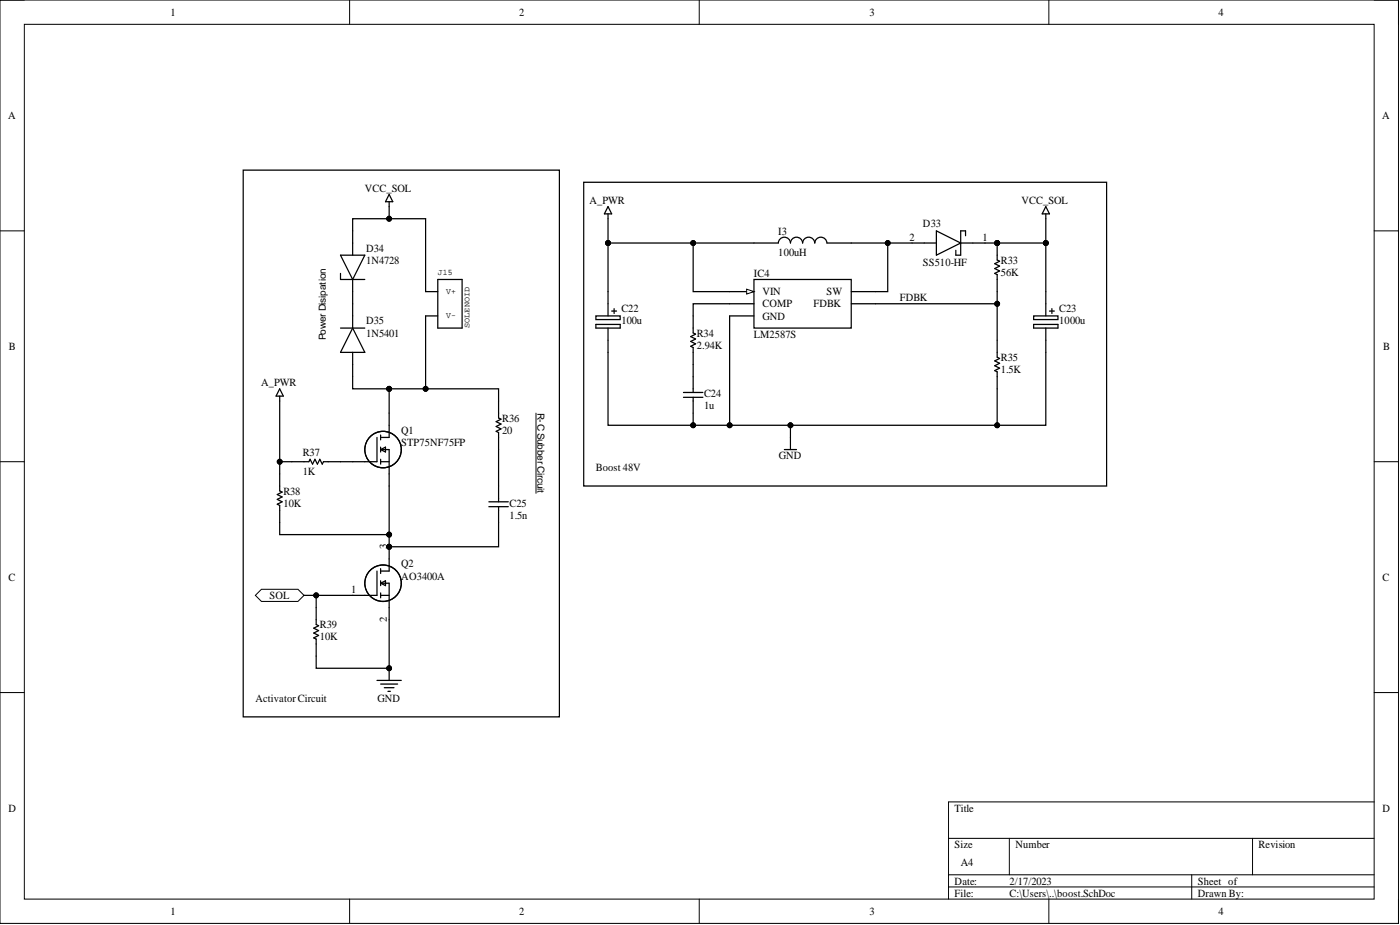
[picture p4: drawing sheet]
<svg xmlns="http://www.w3.org/2000/svg" width="292mm" height="193mm" viewBox="0 0 292 193" stroke-linecap="round" stroke-linejoin="round" font-family="sans-serif">
<defs><g id="words">
<g font-size="2.3">
<text x="35.6" y="3.3">1</text>
<text x="108.3" y="3.3">2</text>
<text x="181.4" y="3.3">3</text>
<text x="254.2" y="3.3">4</text>
<text x="1.7" y="24.8">A</text>
<text x="288.4" y="24.8">A</text>
<text x="76.1" y="40.1">VCC_SOL</text>
<text x="123" y="42.6">A_PWR</text>
<text x="192.6" y="47.4">D33</text>
<text x="213.1" y="42.6">VCC_SOL</text>
<text x="76.4" y="52.5">D34</text>
<text x="162.4" y="49">I3</text>
<text x="162.4" y="53.5">100uH</text>
<text x="189.8" y="50.2">2</text>
<text x="205" y="50.2">1</text>
<text x="76.4" y="55">1N4728</text>
<text x="157.3" y="57.8">IC4</text>
<text x="192.6" y="55.5">SS510-HF</text>
<text x="208.8" y="55">R33</text>
<text x="208.8" y="57.5">56K</text>
<text x="129.7" y="65.1">C22</text>
<text x="159.1" y="64.1">COMP</text>
<text x="159.1" y="61.6">VIN</text>
<text x="169.7" y="64.1">FDBK</text>
<text x="172.4" y="61.6">SW</text>
<text x="187.8" y="62.9">FDBK</text>
<text x="221" y="65.1">C23</text>
<text x="76.4" y="67.7">D35</text>
<text x="76.4" y="70.2">1N5401</text>
<text x="129.7" y="67.7">100u</text>
<text x="145.4" y="70.2">R34</text>
<text x="157.3" y="70.5">LM2587S</text>
<text x="159.1" y="66.7">GND</text>
<text x="221" y="67.7">1000u</text>
<text x="1.9" y="73">B</text>
<text x="145.4" y="72.7">2.94K</text>
<text x="208.8" y="75.3">R35</text>
<text x="208.8" y="77.8">1.5K</text>
<text x="288.6" y="73">B</text>
<text x="54.5" y="80.6">A_PWR</text>
<text x="146.9" y="82.9">C24</text>
<text x="104.8" y="88">R36</text>
<text x="146.9" y="85.4">1u</text>
<text x="63.2" y="95.1">R37</text>
<text x="83.7" y="90.5">Q1</text>
<text x="83.7" y="93">STP75NF75FP</text>
<text x="104.8" y="90.5">20</text>
<text x="162.5" y="95.8">GND</text>
<text x="63.2" y="99.1">1K</text>
<text x="124.3" y="98.3">Boost 48V</text>
<text x="59.1" y="103.2">R38</text>
<text x="59.1" y="105.7">10K</text>
<text x="106.3" y="105.7">C25</text>
<text x="106.3" y="108.2">1.5n</text>
<text x="83.7" y="118.4">Q2</text>
<text x="1.8" y="121.2">C</text>
<text x="56.2" y="125">SOL</text>
<text x="73.2" y="123.7">1</text>
<text x="83.7" y="120.9">AO3400A</text>
<text x="288.5" y="121.2">C</text>
<text x="66.7" y="131">R39</text>
<text x="66.7" y="133.6">10K</text>
<text x="53.3" y="146.5">Activator Circuit</text>
<text x="78.7" y="146.5">GND</text>
<text x="1.8" y="169.3">D</text>
<text x="199.2" y="169.3">Title</text>
<text x="288.5" y="169.3">D</text>
<text x="199.2" y="176.9">Size</text>
<text x="211.9" y="176.9">Number</text>
<text x="262.6" y="176.9">Revision</text>
<text x="199.2" y="184.5">Date:</text>
<text x="200.4" y="180.7">A4</text>
<text x="210.6" y="184.5">2/17/2023</text>
<text x="249.9" y="184.5">Sheet of</text>
<text x="35.6" y="190.9">1</text>
<text x="108.3" y="190.9">2</text>
<text x="181.4" y="190.9">3</text>
<text x="199.2" y="187.1">File:</text>
<text x="210.6" y="187.1">C:\Users\..\boost.SchDoc</text>
<text x="249.9" y="187.1">Drawn By:</text>
<text x="254.2" y="190.9">4</text>
</g>
<g font-size="2.2">
<text x="80.7" y="114.6" transform="rotate(-90 80.7 114.6)">3</text>
<text x="80.7" y="129.8" transform="rotate(-90 80.7 129.8)">2</text>
</g>
<g font-size="2">
<text x="68" y="71" transform="rotate(-90 68 71)">Power Disipation</text>
<text x="112.1" y="86.2" transform="rotate(90 112.1 86.2)">R-CSubber Circuit</text>
</g>
<g font-size="1.8">
<text x="91.3" y="57.3">J15</text>
<text x="93.1" y="61.3">V+</text>
<text x="93.1" y="66.4">V-</text>
</g>
<text font-size="1.7" x="97.9" y="68.4" transform="rotate(-90 97.9 68.4)">SOLENOID</text>
</g></defs>
<g fill="none" stroke="#000" stroke-width=".21">
<path d="M0 0h291.8v192.6h-291.8zM0 0h5.1M5.1 5.1h281.6v182.5h-281.6zM72.9 0v5.1M145.9 0v5.1M218.8 0v5.1M286.7 0h5.1v5.1M0 48.2h5.1M286.7 48.2h5.1M0 96.3h5.1M286.7 96.3h5.1M0 144.5h5.1"/>
<path d="M286.7 144.5h5.1M197.9 174.9h88.8M210.6 174.9v7.6M261.3 174.9v7.6M286.7 167.3h-88.8v20.3M72.9 187.6v5M145.9 187.6v5M197.9 182.5h88.8M197.9 185h88.8M218.8 187.6v5M248.6 182.5v5.1M291.8 187.6v5"/>
<circle cx="81.2" cy="45.6" r=".51"/>
<circle cx="126.9" cy="50.7" r=".51"/>
<circle cx="144.6" cy="50.7" r=".51"/>
<circle cx="185.2" cy="50.7" r=".51"/>
<circle cx="208.1" cy="50.7" r=".51"/>
<circle cx="218.2" cy="50.7" r=".51"/>
<circle cx="208.1" cy="63.4" r=".51"/>
<circle cx="58.4" cy="96.3" r=".51"/>
<circle cx="81.2" cy="81.1" r=".51"/>
<circle cx="88.8" cy="81.1" r=".51"/>
<circle cx="144.6" cy="88.7" r=".51"/>
<circle cx="152.2" cy="88.7" r=".51"/>
<circle cx="164.9" cy="88.7" r=".51"/>
<circle cx="208.1" cy="88.7" r=".51"/>
<circle cx="81.2" cy="111.5" r=".51"/>
<circle cx="81.2" cy="114.1" r=".51"/>
<circle cx="66" cy="124.2" r=".51"/>
<circle cx="81.2" cy="139.4" r=".51"/>
</g>
<g fill="none" stroke="#000" stroke-width=".26">
<path d="M71 53.2h5.1l-2.5 5.1zM71 57v1.3h5.1M73.6 58.3v5.1M81.2 42.1v3.5h7.6v15.2M81.2 45.6h-7.6v7.6M81.2 40.6l.8 1.5h-1.6zM126.9 50.7h17.7M126.9 44.6v16.2M126.9 43.1l.7 1.5h-1.5zM167.5 50.7a1.27 1.27 0 0 0-1.3-1.2 1.27 1.27 0 0 0-1.3 1.2 1.27 1.27 0 0 0-1.2-1.2 1.27 1.27 0 0 0-1.3 1.2h-17.8v10.1h7.6M167.5 50.7a1.27 1.27 0 0 1 1.2-1.2 1.27 1.27 0 0 1 1.3 1.2 1.27 1.27 0 0 1 1.3-1.2 1.27 1.27 0 0 1 1.2 1.2h12.7v10.1h-2.5M185.2 50.7h5.1"/>
<path d="M205.5 50.7h12.7M208.1 50.7v3.5l.5 .3-1.1 .5 1.1 .5-1.1 .5 1.1 .5-1.1 .5 .6 .3v6.1h-25.4M218.2 44.6v16.2M218.2 43.1l.8 1.5h-1.6zM73.6 78.6v2.5h7.6M88.8 65.9v15.2h-7.6M126.9 73.5v15.2h17.7M144.6 76v2.6M152.2 63.4h-7.6v2.5M152.2 65.9v22.8M208.1 63.4v7.6M218.2 73.5v15.2h-73.6v-2.5"/>
<path d="M58.4 83.6v12.7M60.9 96.3h-2.5v2.6M71 96.3h2.6M81.2 81.1v5.1M88.8 81.1h15.2v2.5M104 93.8v7.6M164.9 88.7v2.6M208.1 81.1v7.6M58.4 109v2.5h22.8M81.2 101.4v12.7h22.8v-5.1M66 124.2v2.5M81.2 129.3v10.1h-15.2v-2.5"/>
</g>
<g fill="#000">
<circle cx="81.2" cy="45.6" r=".51"/>
<circle cx="126.9" cy="50.7" r=".51"/>
<circle cx="144.6" cy="50.7" r=".51"/>
<circle cx="185.2" cy="50.7" r=".51"/>
<circle cx="208.1" cy="50.7" r=".51"/>
<circle cx="218.2" cy="50.7" r=".51"/>
<circle cx="208.1" cy="63.4" r=".51"/>
<circle cx="58.4" cy="96.3" r=".51"/>
<circle cx="81.2" cy="81.1" r=".51"/>
<circle cx="88.8" cy="81.1" r=".51"/>
<circle cx="144.6" cy="88.7" r=".51"/>
<circle cx="152.2" cy="88.7" r=".51"/>
<circle cx="164.9" cy="88.7" r=".51"/>
<circle cx="208.1" cy="88.7" r=".51"/>
<circle cx="81.2" cy="111.5" r=".51"/>
<circle cx="81.2" cy="114.1" r=".51"/>
<circle cx="66" cy="124.2" r=".51"/>
<circle cx="81.2" cy="139.4" r=".51"/>
</g>
<path d="M157.3 58.3h20.3v10.1h-20.3z" fill-rule="evenodd" fill="#fff"/>
<path d="M157.3 58.3h20.3v10.1h-20.3zM152.2 63.4h5.1M152.2 65.9h5.1M152.2 60.8h5.1M177.6 63.4h5.1M177.6 60.8h5.1" fill="none" stroke="#000" stroke-width=".26"/>
<path d="M155.8 60.3l1.5 .5-1.5 .5z" fill="#fff"/>
<g fill="none" stroke="#000" stroke-width=".21">
<path d="M155.8 60.3l1.5 .5-1.5 .5zM111.8 86.2v16.7"/>
<circle cx="81.2" cy="114.1" r=".51"/>
<circle cx="66" cy="124.2" r=".51"/>
<circle cx="81.2" cy="139.4" r=".51"/>
</g>
<g fill="none" stroke="#000" stroke-width=".26">
<path d="M50.7 35.5h66v114h-66zM121.8 38h109.1v63.4h-109.1zM91.3 58.3h5.1v10.1h-5.1zM71 68.4h5.1M73.6 63.4v5M73.6 73.5v5.1M73.6 68.4l2.5 5.1h-5.1zM88.8 60.8h2.5M88.8 65.9h2.5M124.3 65.9h5.1v.8h-5.1zM124.3 67.7h5.1v.7h-5.1zM126.9 60.8v5.1"/>
<path d="M126.9 68.4v5.1M127.6 64.9h1M128.1 64.4v1M144.6 65.9v3.6l.5 .2-1 .5 1 .5-1 .5 1 .5-1 .5 .5 .3v3.5M144.6 78.6v3.3M208.1 71v3.5l.5 .3-1.1 .5 1.1 .5-1.1 .5 1.1 .5-1.1 .5 .6 .3v3.5M58.4 81.1l.7 1.5h-1.5zM58.4 82.6v1M58.4 98.9v3.5l.5 .3-1.1 .5 1.1 .5-1.1 .5 1.1 .5-1.1 .5 .6 .2v3.6M60.9 96.3h3.5l.3-.5 .5 1 .5-1 .5 1 .5-1 .5 1 .3-.5h3.5M78.7 91.3v5h-5.1M79.4 93.8h1.8v7.6"/>
<path d="M79.4 96.3h1.8M79.4 90.7v1.1M79.4 93.3v1M79.4 95.8v1M79.4 93.8l1-.5v1zM81.2 86.2v5.1h-1.8M104 83.6v3.6l.5 .3-1 .5 1 .5-1 .5 1 .5-1 .5 .5 .2v3.6M142.6 81.9h4.1M142.6 82.9h4.1M144.6 82.9v3.3M163.7 93.8h2.5M164.9 91.3v2.5"/>
<path d="M78.7 119.1v5.1h-15.3M79.4 118.6v1M81.2 114.1v5h-1.8M102 104.7h4.1M102 105.7h4.1M104 101.4v3.3M104 105.7v3.3M66 126.7v3.6l.5 .2-1 .5 1 .6-1 .5 1 .5-1 .5 .5 .2v3.6M79.4 121.7h1.8v7.6M79.4 121.2v1M79.4 123.7v1M79.4 121.7l1-.5v1z"/>
<path d="M79.4 124.2h1.8M81.2 139.4v2.5M78.7 141.9h5M79.4 142.7h3.6M80.2 143.5h2M80.9 144.2h.5"/>
<circle cx="79.9" cy="93.8" r="3.8"/>
<circle cx="79.9" cy="121.7" r="3.8"/>
</g>
<g fill="#000">
<circle cx="81.2" cy="114.1" r=".51"/>
<circle cx="66" cy="124.2" r=".51"/>
<circle cx="81.2" cy="139.4" r=".51"/>
</g>
<path d="M53.3 124.2l1.3-1.3h7.6l1.2 1.3-1.2 1.3h-7.6z" fill-rule="evenodd" fill="#fff"/>
<path d="M53.3 124.2l1.3-1.3h7.6l1.2 1.3-1.2 1.3h-7.6z" fill="none" stroke="#000" stroke-width=".21"/>
<path d="M190.3 50.7h5.1M195.4 48.2l5 2.5-5 2.5zM200.4 50.7h5.1M201.5 49.2v-1h-1.1v5h-1v-1M215.7 65.9h5v.8h-5zM215.7 67.7h5v.7h-5zM218.2 60.8v5.1M218.2 68.4v5.1M219 64.9h1M219.5 64.4v1" fill="none" stroke="#000" stroke-width=".26"/>
<use href="#words"/>
</svg>
